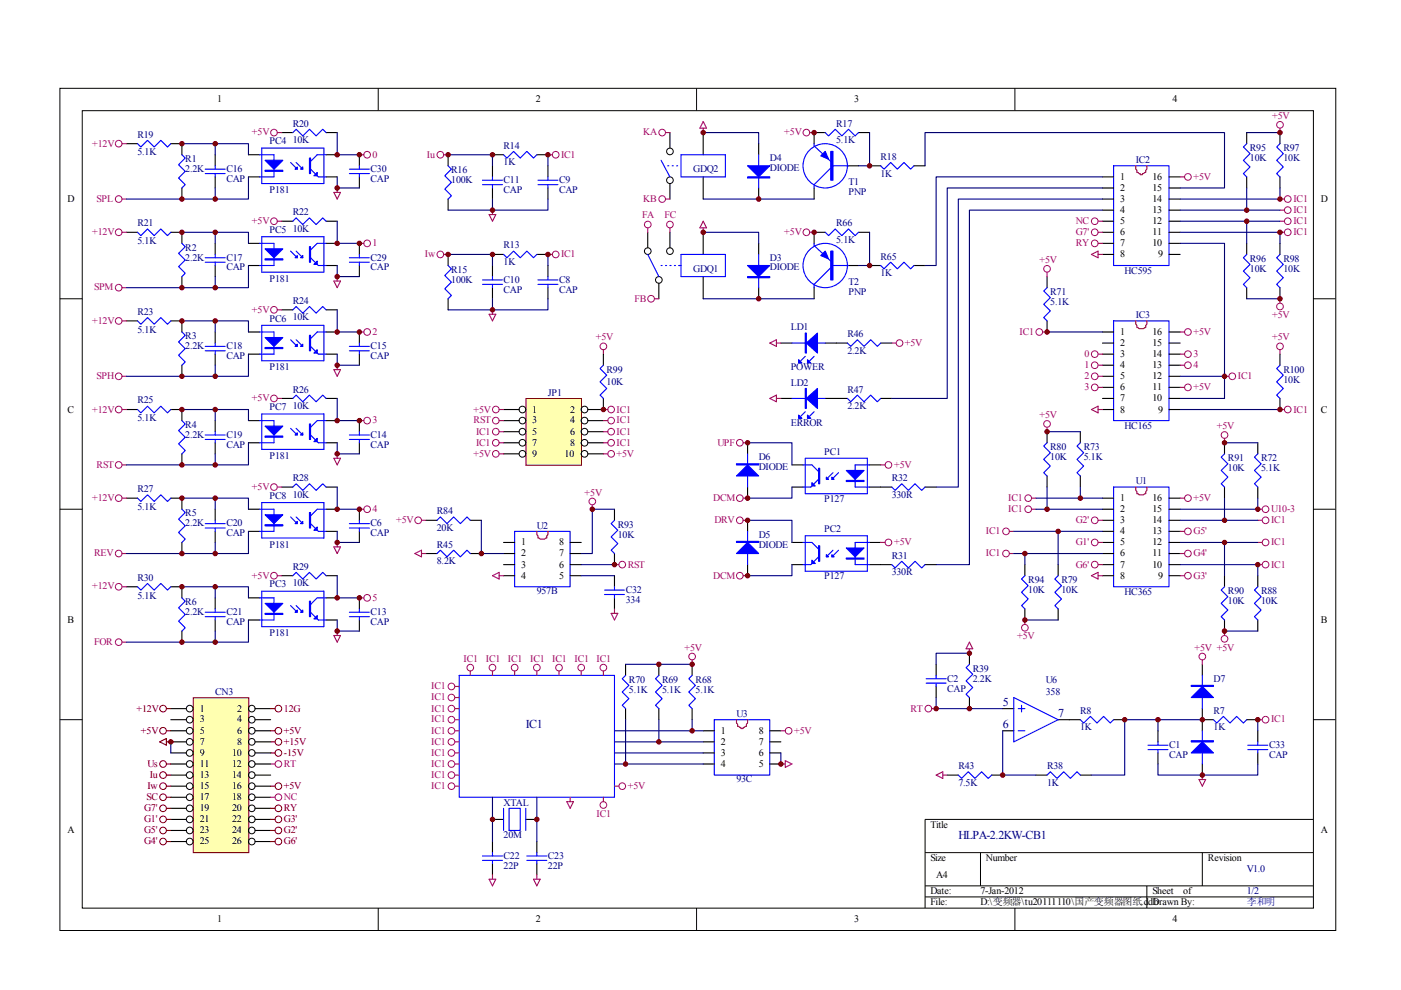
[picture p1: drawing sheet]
<svg xmlns="http://www.w3.org/2000/svg" width="297mm" height="210mm" viewBox="0 0 297 210" stroke-linecap="round" stroke-linejoin="round" font-family="sans-serif">
<defs><g id="words">
<g font-size="2.5" fill="#000080">
<text x="212.6" y="149.6">5</text>
<text x="111.5" y="154.4">IC1</text>
<text x="212.6" y="154.4">6</text>
<text x="224.4" y="152">7</text>
<text x="203.2" y="177.8">HLPA-2.2KW-CB1</text>
</g>
<g font-size="2.1">
<text x="46.1" y="21.7">1</text>
<text x="113.6" y="21.7">2</text>
<text x="181.1" y="21.7">3</text>
<text x="248.6" y="21.7">4</text>
<text x="237.5" y="38.1">1</text>
<text x="237.5" y="40.5">2</text>
<text x="244.3" y="40.5">15</text>
<text x="244.3" y="38.1">16</text>
<text x="14.3" y="42.8">D</text>
<text x="237.5" y="42.8">3</text>
<text x="237.5" y="45.1">4</text>
<text x="237.5" y="47.5">5</text>
<text x="244.3" y="47.5">12</text>
<text x="244.3" y="45.1">13</text>
<text x="244.3" y="42.8">14</text>
<text x="280.1" y="42.8">D</text>
<text x="237.5" y="49.9">6</text>
<text x="237.5" y="52.2">7</text>
<text x="244.3" y="52.2">10</text>
<text x="244.3" y="49.9">11</text>
<text x="237.5" y="54.5">8</text>
<text x="245.5" y="54.5">9</text>
<text x="237.5" y="71">1</text>
<text x="244.3" y="71">16</text>
<text x="237.5" y="73.3">2</text>
<text x="237.5" y="75.7">3</text>
<text x="244.3" y="75.7">14</text>
<text x="244.3" y="73.3">15</text>
<text x="237.5" y="78.1">4</text>
<text x="237.5" y="80.4">5</text>
<text x="237.5" y="82.7">6</text>
<text x="244.3" y="82.7">11</text>
<text x="244.3" y="80.4">12</text>
<text x="244.3" y="78.1">13</text>
<text x="14.3" y="87.5">C</text>
<text x="112.9" y="87.5">1</text>
<text x="112.9" y="89.8">3</text>
<text x="120.9" y="87.5">2</text>
<text x="120.9" y="89.8">4</text>
<text x="237.5" y="85.1">7</text>
<text x="237.5" y="87.5">8</text>
<text x="244.3" y="85.1">10</text>
<text x="245.5" y="87.5">9</text>
<text x="280.1" y="87.5">C</text>
<text x="112.9" y="92.1">5</text>
<text x="112.9" y="94.5">7</text>
<text x="120.9" y="92.1">6</text>
<text x="120.9" y="94.5">8</text>
<text x="112.9" y="96.9">9</text>
<text x="119.7" y="96.9">10</text>
<text x="237.5" y="106.2">1</text>
<text x="244.3" y="106.2">16</text>
<text x="237.5" y="108.6">2</text>
<text x="237.5" y="110.9">3</text>
<text x="237.5" y="113.3">4</text>
<text x="244.3" y="113.3">13</text>
<text x="244.3" y="110.9">14</text>
<text x="244.3" y="108.6">15</text>
<text x="110.5" y="115.6">1</text>
<text x="110.5" y="118">2</text>
<text x="118.5" y="118">7</text>
<text x="118.5" y="115.6">8</text>
<text x="237.5" y="115.6">5</text>
<text x="237.5" y="118">6</text>
<text x="244.3" y="118">11</text>
<text x="244.3" y="115.6">12</text>
<text x="110.5" y="120.3">3</text>
<text x="110.5" y="122.7">4</text>
<text x="118.5" y="122.7">5</text>
<text x="118.5" y="120.3">6</text>
<text x="237.5" y="120.3">7</text>
<text x="237.5" y="122.7">8</text>
<text x="244.3" y="120.3">10</text>
<text x="245.5" y="122.7">9</text>
<text x="14.3" y="132.1">B</text>
<text x="280.1" y="132.1">B</text>
<text x="42.3" y="150.9">1</text>
<text x="42.3" y="153.2">3</text>
<text x="42.3" y="155.5">5</text>
<text x="50.3" y="150.9">2</text>
<text x="50.3" y="153.2">4</text>
<text x="50.3" y="155.5">6</text>
<text x="152.8" y="155.5">1</text>
<text x="160.9" y="155.5">8</text>
<text x="42.3" y="157.9">7</text>
<text x="42.3" y="160.3">9</text>
<text x="49.2" y="160.3">10</text>
<text x="50.3" y="157.9">8</text>
<text x="152.8" y="157.9">2</text>
<text x="152.8" y="160.3">3</text>
<text x="160.9" y="160.3">6</text>
<text x="160.9" y="157.9">7</text>
<text x="42.3" y="162.6">11</text>
<text x="42.3" y="164.9">13</text>
<text x="42.3" y="167.3">15</text>
<text x="49.2" y="162.6">12</text>
<text x="49.2" y="164.9">14</text>
<text x="49.2" y="167.3">16</text>
<text x="152.8" y="162.6">4</text>
<text x="160.9" y="162.6">5</text>
<text x="42.3" y="169.6">17</text>
<text x="42.3" y="172">19</text>
<text x="49.2" y="169.6">18</text>
<text x="49.2" y="172">20</text>
<text x="14.3" y="176.7">A</text>
<text x="42.3" y="174.3">21</text>
<text x="42.3" y="176.7">23</text>
<text x="42.3" y="179">25</text>
<text x="49.2" y="174.3">22</text>
<text x="49.2" y="176.7">24</text>
<text x="49.2" y="179">26</text>
<text x="197.3" y="175.5">Title</text>
<text x="280.1" y="176.7">A</text>
<text x="197.3" y="182.6">Size</text>
<text x="209" y="182.6">Number</text>
<text x="256.1" y="182.6">Revision</text>
<text x="197.3" y="189.6">Date:</text>
<text x="197.3" y="192">File:</text>
<text x="198.5" y="186.1">A4</text>
<text x="207.9" y="189.6">7-Jan-2012</text>
<text x="207.9" y="192">D:\变频器\tu20111110\国产变频器图纸.ddb</text>
<text x="244.3" y="189.6">Sheet</text>
<text x="244.3" y="192">Drawn By:</text>
<text x="250.9" y="189.6">of</text>
<text x="46.1" y="195.5">1</text>
<text x="113.6" y="195.5">2</text>
<text x="181.1" y="195.5">3</text>
<text x="248.6" y="195.5">4</text>
</g>
<g font-size="2.1" fill="#000080">
<text x="29.1" y="29.2">R19</text>
<text x="62.1" y="26.9">R20</text>
<text x="177.3" y="26.9">R17</text>
<text x="29.1" y="32.9">5.1K</text>
<text x="39.3" y="34.4">R1</text>
<text x="57.1" y="30.6">PC4</text>
<text x="62.1" y="30.3">10K</text>
<text x="106.8" y="31.5">R14</text>
<text x="106.8" y="35.1">1K</text>
<text x="163.2" y="34.1">D4</text>
<text x="177.3" y="30.3">5.1K</text>
<text x="186.7" y="33.9">R18</text>
<text x="240.8" y="34.6">IC2</text>
<text x="265" y="32">R95</text>
<text x="265" y="34.1">10K</text>
<text x="272.1" y="32">R97</text>
<text x="272.1" y="34.1">10K</text>
<text x="39.3" y="36.5">2.2K</text>
<text x="48" y="36.5">C16</text>
<text x="48" y="38.6">CAP</text>
<text x="57.1" y="40.9">P181</text>
<text x="78.6" y="36.5">C30</text>
<text x="78.6" y="38.6">CAP</text>
<text x="95.7" y="36.7">R16</text>
<text x="95.7" y="38.8">100K</text>
<text x="106.8" y="38.8">C11</text>
<text x="106.8" y="40.9">CAP</text>
<text x="118.5" y="38.8">C9</text>
<text x="118.5" y="40.9">CAP</text>
<text x="147" y="36.5">GDQ2</text>
<text x="163.2" y="36.3">DIODE</text>
<text x="179.9" y="39.3">T1</text>
<text x="179.9" y="41.4">PNP</text>
<text x="186.7" y="37.4">1K</text>
<text x="62.1" y="45.6">R22</text>
<text x="29.1" y="48">R21</text>
<text x="29.1" y="51.7">5.1K</text>
<text x="39.3" y="53.2">R2</text>
<text x="57.1" y="49.4">PC5</text>
<text x="62.1" y="49.1">10K</text>
<text x="106.8" y="52.7">R13</text>
<text x="177.3" y="48">R66</text>
<text x="177.3" y="51.5">5.1K</text>
<text x="39.3" y="55.3">2.2K</text>
<text x="48" y="55.3">C17</text>
<text x="48" y="57.3">CAP</text>
<text x="57.1" y="59.7">P181</text>
<text x="78.6" y="55.3">C29</text>
<text x="78.6" y="57.3">CAP</text>
<text x="95.7" y="57.8">R15</text>
<text x="95.7" y="60">100K</text>
<text x="106.8" y="56.2">1K</text>
<text x="106.8" y="60">C10</text>
<text x="118.5" y="60">C8</text>
<text x="147" y="57.6">GDQ1</text>
<text x="163.2" y="55.3">D3</text>
<text x="163.2" y="57.3">DIODE</text>
<text x="186.7" y="55">R65</text>
<text x="186.7" y="58.5">1K</text>
<text x="238.4" y="58.1">HC595</text>
<text x="265" y="55.5">R96</text>
<text x="265" y="57.6">10K</text>
<text x="272.1" y="55.5">R98</text>
<text x="272.1" y="57.6">10K</text>
<text x="62.1" y="64.4">R24</text>
<text x="106.8" y="62.1">CAP</text>
<text x="118.5" y="62.1">CAP</text>
<text x="179.9" y="60.5">T2</text>
<text x="179.9" y="62.5">PNP</text>
<text x="222.7" y="62.5">R71</text>
<text x="222.7" y="64.6">5.1K</text>
<text x="29.1" y="66.7">R23</text>
<text x="29.1" y="70.5">5.1K</text>
<text x="39.3" y="71.9">R3</text>
<text x="57.1" y="68.2">PC6</text>
<text x="62.1" y="67.9">10K</text>
<text x="167.6" y="70">LD1</text>
<text x="179.7" y="71.5">R46</text>
<text x="240.8" y="67.5">IC3</text>
<text x="39.3" y="74">2.2K</text>
<text x="48" y="74">C18</text>
<text x="48" y="76.1">CAP</text>
<text x="78.6" y="74">C15</text>
<text x="78.6" y="76.1">CAP</text>
<text x="179.7" y="75">2.2K</text>
<text x="57.1" y="78.5">P181</text>
<text x="62.1" y="83.2">R26</text>
<text x="116.2" y="83.9">JP1</text>
<text x="128.6" y="79.2">R99</text>
<text x="128.6" y="81.5">10K</text>
<text x="167.6" y="78.5">POWER</text>
<text x="167.6" y="81.8">LD2</text>
<text x="179.7" y="83.2">R47</text>
<text x="272.1" y="79">R100</text>
<text x="272.1" y="81.1">10K</text>
<text x="29.1" y="85.5">R25</text>
<text x="29.1" y="89.3">5.1K</text>
<text x="57.1" y="87">PC7</text>
<text x="62.1" y="86.7">10K</text>
<text x="179.7" y="86.7">2.2K</text>
<text x="39.3" y="90.7">R4</text>
<text x="39.3" y="92.8">2.2K</text>
<text x="48" y="92.8">C19</text>
<text x="48" y="94.9">CAP</text>
<text x="78.6" y="92.8">C14</text>
<text x="78.6" y="94.9">CAP</text>
<text x="167.6" y="90.3">ERROR</text>
<text x="222.7" y="95.4">R80</text>
<text x="229.8" y="95.4">R73</text>
<text x="238.4" y="90.9">HC165</text>
<text x="57.1" y="97.3">P181</text>
<text x="160.9" y="97.6">D6</text>
<text x="160.9" y="99.7">DIODE</text>
<text x="174.8" y="96.4">PC1</text>
<text x="222.7" y="97.6">10K</text>
<text x="229.8" y="97.6">5.1K</text>
<text x="260.3" y="97.8">R91</text>
<text x="260.3" y="99.9">10K</text>
<text x="267.4" y="97.8">R72</text>
<text x="267.4" y="99.9">5.1K</text>
<text x="29.1" y="104.3">R27</text>
<text x="57.1" y="105.8">PC8</text>
<text x="62.1" y="102">R28</text>
<text x="62.1" y="105.5">10K</text>
<text x="174.8" y="106.4">P127</text>
<text x="189.1" y="102">R32</text>
<text x="189.1" y="105.5">330R</text>
<text x="240.8" y="102.7">U1</text>
<text x="29.1" y="108.1">5.1K</text>
<text x="39.3" y="109.5">R5</text>
<text x="39.3" y="111.6">2.2K</text>
<text x="48" y="111.6">C20</text>
<text x="48" y="113.7">CAP</text>
<text x="78.6" y="111.6">C6</text>
<text x="78.6" y="113.7">CAP</text>
<text x="92.6" y="109.1">R84</text>
<text x="92.6" y="112.5">20K</text>
<text x="113.8" y="112.1">U2</text>
<text x="131" y="111.9">R93</text>
<text x="131" y="114">10K</text>
<text x="160.9" y="114">D5</text>
<text x="174.8" y="112.8">PC2</text>
<text x="57.1" y="116.1">P181</text>
<text x="92.6" y="116.1">R45</text>
<text x="92.6" y="119.6">8.2K</text>
<text x="160.9" y="116.1">DIODE</text>
<text x="189.1" y="118.5">R31</text>
<text x="29.1" y="123.1">R30</text>
<text x="57.1" y="124.6">PC3</text>
<text x="62.1" y="120.7">R29</text>
<text x="62.1" y="124.3">10K</text>
<text x="113.8" y="125.9">957B</text>
<text x="132.7" y="125.7">C32</text>
<text x="174.8" y="122.9">P127</text>
<text x="189.1" y="121.9">330R</text>
<text x="218" y="123.6">R94</text>
<text x="218" y="125.7">10K</text>
<text x="225" y="123.6">R79</text>
<text x="225" y="125.7">10K</text>
<text x="260.3" y="125.9">R90</text>
<text x="267.4" y="125.9">R88</text>
<text x="29.1" y="126.9">5.1K</text>
<text x="39.3" y="128.3">R6</text>
<text x="39.3" y="130.4">2.2K</text>
<text x="48" y="130.4">C21</text>
<text x="78.6" y="130.4">C13</text>
<text x="132.7" y="127.9">334</text>
<text x="238.4" y="126.2">HC365</text>
<text x="260.3" y="128">10K</text>
<text x="267.4" y="128">10K</text>
<text x="48" y="132.5">CAP</text>
<text x="57.1" y="134.9">P181</text>
<text x="78.6" y="132.5">CAP</text>
<text x="206.2" y="142.4">R39</text>
<text x="45.6" y="147.3">CN3</text>
<text x="133.3" y="144.7">R70</text>
<text x="133.3" y="146.8">5.1K</text>
<text x="140.4" y="144.7">R69</text>
<text x="140.4" y="146.8">5.1K</text>
<text x="147.5" y="144.7">R68</text>
<text x="147.5" y="146.8">5.1K</text>
<text x="200.8" y="144.5">C2</text>
<text x="200.8" y="146.7">CAP</text>
<text x="206.2" y="144.5">2.2K</text>
<text x="221.7" y="144.7">U6</text>
<text x="221.7" y="147.3">358</text>
<text x="257.3" y="144.5">D7</text>
<text x="156.1" y="152">U3</text>
<text x="229" y="151.3">R8</text>
<text x="229" y="154.9">1K</text>
<text x="257.3" y="151.3">R7</text>
<text x="257.3" y="154.9">1K</text>
<text x="247.9" y="158.6">C1</text>
<text x="247.9" y="160.7">CAP</text>
<text x="269.1" y="158.6">C33</text>
<text x="269.1" y="160.7">CAP</text>
<text x="156.1" y="165.9">93C</text>
<text x="203.2" y="163.1">R43</text>
<text x="203.2" y="166.6">7.5K</text>
<text x="222" y="163.1">R38</text>
<text x="222" y="166.6">1K</text>
<text x="106.8" y="170.8">XTAL</text>
<text x="106.8" y="177.6">20M</text>
<text x="106.8" y="182">C22</text>
<text x="106.8" y="184.2">22P</text>
<text x="116.2" y="182">C23</text>
<text x="116.2" y="184.2">22P</text>
<text x="264.3" y="184.9">V1.0</text>
<text x="264.3" y="189.6">1/2</text>
<text x="264.3" y="192">李和明</text>
</g>
<g font-size="2.1" fill="#a1006a">
<text x="53.4" y="28.7">+5V</text>
<text x="136.4" y="28.7">KA</text>
<text x="166.3" y="28.7">+5V</text>
<text x="269.7" y="25.2">+5V</text>
<text x="19.6" y="31.1">+12V</text>
<text x="79" y="33.5">0</text>
<text x="90.5" y="33.5">Iu</text>
<text x="119" y="33.5">IC1</text>
<text x="253.1" y="38.1">+5V</text>
<text x="20.5" y="42.8">SPL</text>
<text x="53.4" y="47.5">+5V</text>
<text x="136.1" y="46.3">FA</text>
<text x="136.4" y="42.8">KB</text>
<text x="140.9" y="46.3">FC</text>
<text x="228.1" y="47.5">NC</text>
<text x="274.2" y="42.8">IC1</text>
<text x="274.2" y="45.1">IC1</text>
<text x="274.2" y="47.5">IC1</text>
<text x="19.6" y="49.9">+12V</text>
<text x="79" y="52.2">1</text>
<text x="166.3" y="49.9">+5V</text>
<text x="228.1" y="52.2">RY</text>
<text x="228.1" y="49.9">G7'</text>
<text x="274.2" y="49.9">IC1</text>
<text x="90.1" y="54.5">Iw</text>
<text x="119" y="54.5">IC1</text>
<text x="220.4" y="55.7">+5V</text>
<text x="20" y="61.6">SPM</text>
<text x="134.5" y="63.9">FB</text>
<text x="19.6" y="68.7">+12V</text>
<text x="53.4" y="66.3">+5V</text>
<text x="79" y="71">2</text>
<text x="216.2" y="71">IC1</text>
<text x="253.1" y="71">+5V</text>
<text x="269.7" y="67.5">+5V</text>
<text x="126.3" y="72.2">+5V</text>
<text x="191.9" y="73.3">+5V</text>
<text x="230" y="75.7">0</text>
<text x="253.1" y="75.7">3</text>
<text x="269.7" y="72.2">+5V</text>
<text x="20.5" y="80.4">SPH</text>
<text x="230" y="78.1">1</text>
<text x="230" y="80.4">2</text>
<text x="230" y="82.7">3</text>
<text x="253.1" y="78.1">4</text>
<text x="253.1" y="82.7">+5V</text>
<text x="262.5" y="80.4">IC1</text>
<text x="19.6" y="87.5">+12V</text>
<text x="53.4" y="85.1">+5V</text>
<text x="79" y="89.8">3</text>
<text x="100.4" y="87.5">+5V</text>
<text x="100.4" y="89.8">RST</text>
<text x="130.7" y="87.5">IC1</text>
<text x="130.7" y="89.8">IC1</text>
<text x="220.4" y="88.6">+5V</text>
<text x="274.2" y="87.5">IC1</text>
<text x="100.9" y="92.1">IC1</text>
<text x="100.9" y="94.5">IC1</text>
<text x="130.7" y="92.1">IC1</text>
<text x="130.7" y="94.5">IC1</text>
<text x="152.1" y="94.5">UPF</text>
<text x="258" y="90.9">+5V</text>
<text x="20.5" y="99.2">RST</text>
<text x="100.4" y="96.9">+5V</text>
<text x="130.7" y="96.9">+5V</text>
<text x="189.6" y="99.2">+5V</text>
<text x="19.6" y="106.2">+12V</text>
<text x="53.4" y="103.9">+5V</text>
<text x="124" y="105.1">+5V</text>
<text x="151.2" y="106.2">DCM</text>
<text x="213.8" y="106.2">IC1</text>
<text x="253.1" y="106.2">+5V</text>
<text x="79" y="108.6">4</text>
<text x="84" y="110.9">+5V</text>
<text x="151.5" y="110.9">DRV</text>
<text x="209" y="113.3">IC1</text>
<text x="213.8" y="108.6">IC1</text>
<text x="228.1" y="110.9">G2'</text>
<text x="253.1" y="113.3">G5'</text>
<text x="269.5" y="108.6">U10-3</text>
<text x="269.5" y="110.9">IC1</text>
<text x="20" y="118">REV</text>
<text x="189.6" y="115.6">+5V</text>
<text x="209" y="118">IC1</text>
<text x="228.1" y="115.6">G1'</text>
<text x="253.1" y="118">G4'</text>
<text x="269.5" y="115.6">IC1</text>
<text x="19.6" y="125">+12V</text>
<text x="53.4" y="122.7">+5V</text>
<text x="133.1" y="120.3">RST</text>
<text x="151.2" y="122.7">DCM</text>
<text x="228.1" y="120.3">G6'</text>
<text x="253.1" y="122.7">G3'</text>
<text x="269.5" y="120.3">IC1</text>
<text x="79" y="127.4">5</text>
<text x="20" y="136.8">FOR</text>
<text x="145.1" y="137.9">+5V</text>
<text x="215.6" y="135.6">+5V</text>
<text x="253.2" y="137.9">+5V +5V</text>
<text x="98.3" y="140.3">IC1</text>
<text x="103" y="140.3">IC1</text>
<text x="107.7" y="140.3">IC1</text>
<text x="112.4" y="140.3">IC1</text>
<text x="117.1" y="140.3">IC1</text>
<text x="121.8" y="140.3">IC1</text>
<text x="126.5" y="140.3">IC1</text>
<text x="91.4" y="146.1">IC1</text>
<text x="91.4" y="148.5">IC1</text>
<text x="91.4" y="150.9">IC1</text>
<text x="91.4" y="153.2">IC1</text>
<text x="91.4" y="155.5">IC1</text>
<text x="168.4" y="155.5">+5V</text>
<text x="193" y="150.9">RT</text>
<text x="269.5" y="153.2">IC1</text>
<text x="91.4" y="157.9">IC1</text>
<text x="91.4" y="160.3">IC1</text>
<text x="60.2" y="162.6">RT</text>
<text x="91.4" y="162.6">IC1</text>
<text x="91.4" y="164.9">IC1</text>
<text x="91.4" y="167.3">IC1</text>
<text x="133.1" y="167.3">+5V</text>
<text x="60.2" y="169.6">NC</text>
<text x="126.5" y="173.2">IC1</text>
</g>
<g font-size="2.1" fill="#800000">
<text x="29" y="150.9">+12V</text>
<text x="29.9" y="155.5">+5V</text>
<text x="60.2" y="150.9">12G</text>
<text x="60.2" y="155.5">+5V</text>
<text x="60.2" y="157.9">+15V</text>
<text x="60.2" y="160.3">-15V</text>
<text x="31.2" y="162.6">Us</text>
<text x="31.2" y="167.3">Iw</text>
<text x="31.7" y="164.9">Iu</text>
<text x="60.2" y="167.3">+5V</text>
<text x="30.6" y="172">G7'</text>
<text x="31.1" y="169.6">SC</text>
<text x="60.2" y="172">RY</text>
<text x="30.6" y="174.3">G1'</text>
<text x="30.6" y="176.7">G5'</text>
<text x="30.6" y="179">G4'</text>
<text x="60.2" y="174.3">G3'</text>
<text x="60.2" y="176.7">G2'</text>
<text x="60.2" y="179">G6'</text>
</g>
</g></defs>
<g fill="none" stroke="#000" stroke-width=".21">
<path d="M12.7 18.7h270.5v178.6h-270.5zM80.2 18.7v4.7M147.7 18.7v4.7M215.2 18.7v4.7M17.4 23.5h261.1v169h-261.1zM12.7 63.3h4.7M278.4 63.3h4.7M12.7 108h4.7M278.4 108h4.7M12.7 152.6h4.7M278.4 152.6h4.7M278.4 173.7h-82.3v18.8"/>
<path d="M80.2 192.5v4.7M147.7 192.5v4.7M196.1 180.8h82.3M196.1 187.8h82.3M196.1 190.2h82.3M207.9 180.8v7M215.2 192.5v4.7M243.2 187.8v4.7M254.9 180.8v7"/>
</g>
<g fill="none" stroke="#000" stroke-width=".23">
<path d="M26.8 30.5h2.4M36.2 30.5h2.4v2.3M38.6 39.9v2.3M45.6 32.8v2.4M45.6 37.5v2.4M52.7 32.8h2.3M52.7 37.5h2.3M59.7 28.1h2.4M69.1 28.1h2.4M69.1 32.8h2.4M69.1 37.5h2.4M76.2 32.8v2.4"/>
<path d="M76.2 37.5v2.4M26.8 49.3h2.4M36.2 49.3h2.4v2.3M38.6 58.6v2.4M45.6 51.6v2.3M45.6 56.3v2.3M52.7 51.6h2.3M52.7 56.3h2.3M59.7 46.9h2.4M69.1 46.9h2.4M69.1 51.6h2.4M69.1 56.3h2.4"/>
<path d="M76.2 51.6v2.3M76.2 56.3v2.3M26.8 68h2.4M36.2 68h2.4v2.4M38.6 77.4v2.4M45.6 70.4v2.3M45.6 75.1v2.3M52.7 70.4h2.3M52.7 75.1h2.3M59.7 65.7h2.4M69.1 65.7h2.4M69.1 70.4h2.4"/>
<path d="M69.1 75.1h2.4M76.2 70.4v2.3M76.2 75.1v2.3M26.8 86.8h2.4M36.2 86.8h2.4v2.4M38.6 96.2v2.4M45.6 89.2v2.3M45.6 93.9v2.3M52.7 89.2h2.3M52.7 93.9h2.3M59.7 84.5h2.4M69.1 84.5h2.4"/>
<path d="M69.1 89.2h2.4M69.1 93.9h2.4M76.2 89.2v2.3M76.2 93.9v2.3M26.8 105.6h2.4M36.2 105.6h2.4v2.4M38.6 115v2.4M45.6 108v2.3M45.6 112.7v2.3M52.7 108h2.3M52.7 112.7h2.3M59.7 103.3h2.4"/>
<path d="M69.1 103.3h2.4M69.1 108h2.4M69.1 112.7h2.4M76.2 108v2.3M76.2 112.7v2.3M26.8 124.4h2.4M36.2 124.4h2.4v2.4M38.6 133.8v2.4M45.6 126.8v2.3M45.6 131.5v2.3M52.7 126.8h2.3M52.7 131.5h2.3"/>
<path d="M59.7 122.1h2.4M69.1 122.1h2.4M69.1 126.8h2.4M69.1 131.5h2.4M76.2 126.8v2.3M76.2 131.5v2.3"/>
</g>
<g fill="none" stroke="#00f" stroke-width=".23">
<path d="M29.2 30.5l.7 .7 1.4-1.4 1.4 1.4 1.4-1.4 1.4 1.4 .7-.7M38.6 32.8l.7 .7-1.4 1.4 1.4 1.4-1.4 1.4 1.4 1.5-.7 .7M43.5 35.9h4.2M43.5 36.8h4.2M45.6 35.2v.7M45.6 36.8v.7M55 32.8h3.1v4.7h-3.1M55.5 31.4h13.2v7.5h-13.2zM61.6 34.5l1.4 1.4M62.1 28.1l.7-.7 1.4 1.4 1.4-1.4 1.4 1.4 1.4-1.4 .7 .7M62.8 34.5l1.4 1.4M65.8 35.9l1.7 1.6h1.6"/>
<path d="M69.1 32.8h-1.8l-1.5 1.4M74.1 35.9h4.2M74.1 36.8h4.2M76.2 35.2v.7M76.2 36.8v.7M29.2 49.3l.7 .7 1.4-1.5 1.4 1.5 1.4-1.5 1.4 1.5 .7-.7M38.6 51.6l.7 .7-1.4 1.4 1.4 1.4-1.4 1.4 1.4 1.4-.7 .7M43.5 54.7h4.2M43.5 55.6h4.2M45.6 53.9v.8M45.6 55.6v.7M55 51.6h3.1v4.7h-3.1"/>
<path d="M55.5 50.2h13.2v7.5h-13.2zM61.6 53.2l1.4 1.5M62.1 46.9l.7-.7 1.4 1.4 1.4-1.4 1.4 1.4 1.4-1.4 .7 .7M62.8 53.2l1.4 1.5M65.8 54.7l1.7 1.6h1.6M69.1 51.6h-1.8l-1.5 1.4M74.1 54.7h4.2M74.1 55.6h4.2M76.2 53.9v.8M76.2 55.6v.7M29.2 68l.7 .7 1.4-1.4 1.4 1.4 1.4-1.4 1.4 1.4 .7-.7M38.6 70.4l.7 .7-1.4 1.4 1.4 1.4-1.4 1.4 1.4 1.4-.7 .7"/>
<path d="M43.5 73.4h4.2M43.5 74.4h4.2M45.6 72.7v.7M45.6 74.4v.7M55 70.4h3.1v4.7h-3.1M55.5 69h13.2v7.5h-13.2zM61.6 72l1.4 1.4M62.1 65.7l.7-.7 1.4 1.4 1.4-1.4 1.4 1.4 1.4-1.4 .7 .7M62.8 72l1.4 1.4M65.8 73.4l1.7 1.7h1.6M69.1 70.4h-1.8l-1.5 1.4M74.1 73.4h4.2"/>
<path d="M74.1 74.4h4.2M76.2 72.7v.7M76.2 74.4v.7M29.2 86.8l.7 .7 1.4-1.4 1.4 1.4 1.4-1.4 1.4 1.4 .7-.7M38.6 89.2l.7 .7-1.4 1.4 1.4 1.4-1.4 1.4 1.4 1.4-.7 .7M43.5 92.2h4.2M43.5 93.2h4.2M45.6 91.5v.7M45.6 93.2v.7M55 89.2h3.1v4.7h-3.1M55.5 87.8h13.2v7.5h-13.2zM61.6 90.8l1.4 1.4"/>
<path d="M62.1 84.5l.7-.7 1.4 1.4 1.4-1.4 1.4 1.4 1.4-1.4 .7 .7M62.8 90.8l1.4 1.4M65.8 92.2l1.7 1.7h1.6M69.1 89.2h-1.8l-1.5 1.4M74.1 92.2h4.2M74.1 93.2h4.2M76.2 91.5v.7M76.2 93.2v.7M29.2 105.6l.7 .7 1.4-1.4 1.4 1.4 1.4-1.4 1.4 1.4 .7-.7M38.6 108l.7 .7-1.4 1.4 1.4 1.4-1.4 1.4 1.4 1.4-.7 .7M43.5 111h4.2M43.5 112h4.2"/>
<path d="M45.6 110.3v.7M45.6 112v.7M55 108h3.1v4.7h-3.1M55.5 106.6h13.2v7.5h-13.2zM61.6 109.6l1.4 1.4M62.1 103.3l.7-.7 1.4 1.4 1.4-1.4 1.4 1.4 1.4-1.4 .7 .7M62.8 109.6l1.4 1.4M65.8 111l1.7 1.7h1.6M69.1 108h-1.8l-1.5 1.4M74.1 111h4.2M74.1 112h4.2M76.2 110.3v.7"/>
<path d="M76.2 112v.7M29.2 124.4l.7 .7 1.4-1.4 1.4 1.4 1.4-1.4 1.4 1.4 .7-.7M38.6 126.8l.7 .7-1.4 1.4 1.4 1.4-1.4 1.4 1.4 1.4-.7 .7M43.5 129.8h4.2M43.5 130.8h4.2M45.6 129.1v.7M45.6 130.8v.7M55 126.8h3.1v4.7h-3.1M55.5 125.3h13.2v7.6h-13.2zM61.6 128.4l1.4 1.4M62.1 122.1l.7-.7 1.4 1.4 1.4-1.4 1.4 1.4 1.4-1.4 .7 .7M62.8 128.4l1.4 1.4"/>
<path d="M65.8 129.8l1.7 1.7h1.6M69.1 126.8h-1.8l-1.5 1.4M74.1 129.8h4.2M74.1 130.8h4.2M76.2 129.1v.7M76.2 130.8v.7"/>
</g>
<g fill="#00f" stroke="#00f" stroke-width=".23">
<path d="M56.2 34h3.8l-1.9 1.9z"/>
<path d="M64.2 35.4v.5h-.5z"/>
<path d="M63 35.4v.5h-.4z"/>
<path d="M67.3 36.6v.7h-.7z"/>
<path d="M56.2 52.8h3.8l-1.9 1.9z"/>
<path d="M64.2 54.2v.5h-.5z"/>
<path d="M62.6 54.7l.4-.5v.5z"/>
<path d="M67.3 55.4v.7h-.7z"/>
<path d="M56.2 71.6h3.8l-1.9 1.8z"/>
<path d="M64.2 73v.4h-.5z"/>
<path d="M63 73v.4h-.4z"/>
<path d="M67.3 74.1v.8h-.7z"/>
<path d="M56.2 90.4h3.8l-1.9 1.8z"/>
<path d="M64.2 91.8v.4h-.5z"/>
<path d="M63 91.8v.4h-.4z"/>
<path d="M67.3 92.9v.7h-.7z"/>
<path d="M56.2 109.1h3.8l-1.9 1.9z"/>
<path d="M64.2 110.6v.4h-.5z"/>
<path d="M63 110.6v.4h-.4z"/>
<path d="M67.3 111.7v.7h-.7z"/>
<path d="M56.2 127.9h3.8l-1.9 1.9z"/>
<path d="M64.2 129.3v.5h-.5z"/>
<path d="M63 129.3v.5h-.4z"/>
<path d="M67.3 130.5v.7h-.7z"/>
<path d="M56.2 36.1h3.8v.2h-3.8z" fill-rule="evenodd"/>
<path d="M65.6 33.5h.2v3.3h-.2z" fill-rule="evenodd"/>
<path d="M56.2 54.9h3.8v.2h-3.8z" fill-rule="evenodd"/>
<path d="M65.6 52.3h.2v3.3h-.2z" fill-rule="evenodd"/>
<path d="M56.2 73.7h3.8v.2h-3.8z" fill-rule="evenodd"/>
<path d="M65.6 71.1h.2v3.3h-.2z" fill-rule="evenodd"/>
<path d="M56.2 92.5h3.8v.2h-3.8z" fill-rule="evenodd"/>
<path d="M65.6 89.9h.2v3.3h-.2z" fill-rule="evenodd"/>
<path d="M56.2 111.3h3.8v.2h-3.8z" fill-rule="evenodd"/>
<path d="M65.6 108.7h.2v3.3h-.2z" fill-rule="evenodd"/>
<path d="M56.2 130h3.8v.3h-3.8z" fill-rule="evenodd"/>
<path d="M65.6 127.5h.2v3.3h-.2z" fill-rule="evenodd"/>
</g>
<g fill="none" stroke="#a1006a" stroke-width=".21">
<circle cx="25.2" cy="30.5" r=".71"/>
<circle cx="58.1" cy="28.1" r=".7"/>
<circle cx="77.8" cy="32.8" r=".71"/>
<circle cx="25.2" cy="49.2" r=".71"/>
<circle cx="25.2" cy="42.2" r=".71"/>
<circle cx="58.1" cy="46.9" r=".7"/>
<circle cx="77.8" cy="51.6" r=".71"/>
<circle cx="25.2" cy="79.8" r=".71"/>
<circle cx="25.2" cy="68" r=".71"/>
<circle cx="25.2" cy="61" r=".71"/>
<circle cx="58.1" cy="65.7" r=".71"/>
<circle cx="77.8" cy="70.4" r=".7"/>
<circle cx="25.2" cy="98.6" r=".71"/>
<circle cx="25.2" cy="86.8" r=".71"/>
<circle cx="58.1" cy="84.5" r=".7"/>
<circle cx="77.8" cy="89.2" r=".7"/>
<circle cx="25.2" cy="105.6" r=".71"/>
<circle cx="25.2" cy="117.4" r=".71"/>
<circle cx="58.1" cy="103.3" r=".7"/>
<circle cx="77.8" cy="108" r=".7"/>
<circle cx="25.2" cy="124.4" r=".71"/>
<circle cx="25.2" cy="136.2" r=".71"/>
<circle cx="58.1" cy="122.1" r=".7"/>
<circle cx="77.8" cy="126.8" r=".71"/>
</g>
<g fill="none" stroke="#a1006a" stroke-width=".23">
<path d="M25.9 30.5h.9M58.8 28.1h.9M71.5 39.9v.9M76.2 32.8h.9M25.9 42.2h.9M25.9 49.3h.9M58.8 46.9h.9M70.8 40.8h1.4l-.7 1.4zM70.8 59.6h1.4l-.7 1.4zM71.5 58.6v1M76.2 51.6h.9M25.9 61h.9"/>
<path d="M25.9 68h.9M25.9 79.8h.9M58.8 65.7h.9M70.8 78.4h1.4l-.7 1.4zM71.5 77.4v1M76.2 70.4h.9M25.9 86.8h.9M25.9 98.6h.9M58.8 84.5h.9M70.8 97.2h1.4l-.7 1.4zM71.5 96.2v1M76.2 89.2h.9"/>
<path d="M25.9 105.6h.9M25.9 117.4h.9M58.8 103.3h.9M70.8 116h1.4l-.7 1.4zM71.5 115v1M76.2 108h.9M25.9 124.4h.9M25.9 136.2h.9M58.8 122.1h.9M70.8 134.7h1.4l-.7 1.5zM71.5 133.8v.9M76.2 126.8h.9"/>
</g>
<g fill="none" stroke="#000080" stroke-width=".23">
<path d="M38.6 30.5h14.1v2.3M45.6 30.5v2.3M45.6 39.9v2.3M52.7 37.5v4.7h-25.9M71.5 28.1v4.7h4.7M71.5 37.5v2.4h4.7M38.6 49.3h14.1v2.3M45.6 49.3v2.3M45.6 58.6v2.4M52.7 56.3v4.7h-25.9M71.5 46.9v4.7h4.7M71.5 56.3v2.3h4.7"/>
<path d="M38.6 68h14.1v2.4M45.6 68v2.4M45.6 77.4v2.4M52.7 75.1v4.7h-25.9M71.5 65.7v4.7h4.7M71.5 75.1v2.3h4.7M38.6 86.8h14.1v2.4M45.6 86.8v2.4M45.6 96.2v2.4M52.7 93.9v4.7h-25.9M71.5 84.5v4.7h4.7M71.5 93.9v2.3h4.7"/>
<path d="M38.6 105.6h14.1v2.4M45.6 105.6v2.4M45.6 115v2.4M52.7 112.7v4.7h-25.9M71.5 103.3v4.7h4.7M71.5 112.7v2.3h4.7M38.6 124.4h14.1v2.4M45.6 124.4v2.4M45.6 133.8v2.4M52.7 131.5v4.7h-25.9M71.5 122.1v4.7h4.7M71.5 131.5v2.3h4.7"/>
</g>
<g fill="#800000" stroke="#800000" stroke-width=".21">
<circle cx="71.5" cy="32.8" r=".47"/>
<circle cx="71.5" cy="39.9" r=".47"/>
<circle cx="38.6" cy="42.2" r=".47"/>
<circle cx="38.6" cy="30.5" r=".47"/>
<circle cx="45.6" cy="42.2" r=".47"/>
<circle cx="45.6" cy="30.5" r=".47"/>
<circle cx="38.6" cy="49.2" r=".47"/>
<circle cx="38.6" cy="61" r=".47"/>
<circle cx="71.5" cy="51.6" r=".47"/>
<circle cx="71.5" cy="58.6" r=".47"/>
<circle cx="45.6" cy="61" r=".47"/>
<circle cx="45.6" cy="49.3" r=".47"/>
<circle cx="38.6" cy="68" r=".47"/>
<circle cx="38.6" cy="79.8" r=".47"/>
<circle cx="71.5" cy="70.4" r=".47"/>
<circle cx="71.5" cy="77.4" r=".47"/>
<circle cx="45.6" cy="79.8" r=".47"/>
<circle cx="45.6" cy="68" r=".47"/>
<circle cx="38.6" cy="86.8" r=".47"/>
<circle cx="38.6" cy="98.6" r=".47"/>
<circle cx="71.5" cy="89.2" r=".47"/>
<circle cx="71.5" cy="96.2" r=".47"/>
<circle cx="45.6" cy="98.6" r=".47"/>
<circle cx="45.6" cy="86.8" r=".47"/>
<circle cx="38.6" cy="105.6" r=".47"/>
<circle cx="38.6" cy="117.4" r=".47"/>
<circle cx="71.5" cy="108" r=".47"/>
<circle cx="71.5" cy="115" r=".47"/>
<circle cx="45.6" cy="117.4" r=".47"/>
<circle cx="45.6" cy="105.6" r=".47"/>
<circle cx="38.6" cy="124.4" r=".47"/>
<circle cx="38.6" cy="136.2" r=".47"/>
<circle cx="71.5" cy="126.8" r=".47"/>
<circle cx="71.5" cy="133.8" r=".47"/>
<circle cx="45.6" cy="136.2" r=".47"/>
<circle cx="45.6" cy="124.4" r=".47"/>
<circle cx="76.2" cy="32.8" r=".47"/>
<circle cx="76.2" cy="51.6" r=".47"/>
<circle cx="76.2" cy="70.4" r=".47"/>
<circle cx="76.2" cy="89.2" r=".47"/>
<circle cx="76.2" cy="108" r=".47"/>
<circle cx="76.2" cy="126.8" r=".47"/>
</g>
<path d="M41.1 148h11.6v32.8h-11.6z" fill="#ffffb0"/>
<g fill="none" stroke="#800000" stroke-width=".21">
<path d="M41 147.9h11.7v32.9h-11.7z"/>
<circle cx="34.6" cy="154.9" r=".7"/>
<circle cx="34.6" cy="150.2" r=".7"/>
<circle cx="59" cy="157.3" r=".71"/>
<circle cx="59" cy="159.6" r=".71"/>
<circle cx="59" cy="154.9" r=".71"/>
<circle cx="59" cy="150.2" r=".71"/>
<circle cx="34.6" cy="173.7" r=".71"/>
<circle cx="34.6" cy="176.1" r=".71"/>
<circle cx="34.6" cy="162" r=".7"/>
<circle cx="34.6" cy="164.3" r=".7"/>
<circle cx="34.6" cy="171.4" r=".7"/>
<circle cx="34.6" cy="178.4" r=".7"/>
<circle cx="34.6" cy="169" r=".7"/>
<circle cx="34.6" cy="166.7" r=".7"/>
<circle cx="59" cy="173.7" r=".71"/>
<circle cx="59" cy="176.1" r=".71"/>
<circle cx="59" cy="171.4" r=".71"/>
<circle cx="59" cy="178.4" r=".71"/>
<circle cx="59" cy="166.7" r=".71"/>
</g>
<g fill="none" stroke="#000" stroke-width=".21">
<circle cx="142" cy="38.2" r=".71"/>
<circle cx="142" cy="32.1" r=".71"/>
<circle cx="137.3" cy="53.2" r=".71"/>
<circle cx="139.7" cy="59.3" r=".71"/>
<circle cx="142" cy="53.2" r=".7"/>
<circle cx="40.2" cy="157.3" r=".71"/>
<circle cx="40.2" cy="159.6" r=".71"/>
<circle cx="40.2" cy="152.6" r=".71"/>
<circle cx="40.2" cy="154.9" r=".71"/>
<circle cx="40.2" cy="150.2" r=".71"/>
<circle cx="53.4" cy="157.3" r=".71"/>
<circle cx="53.4" cy="159.6" r=".71"/>
<circle cx="53.4" cy="152.6" r=".7"/>
<circle cx="53.4" cy="154.9" r=".7"/>
<circle cx="53.4" cy="150.2" r=".7"/>
<circle cx="40.2" cy="173.7" r=".71"/>
<circle cx="40.2" cy="176.1" r=".71"/>
<circle cx="40.2" cy="162" r=".71"/>
<circle cx="40.2" cy="164.3" r=".71"/>
<circle cx="40.2" cy="171.4" r=".71"/>
<circle cx="40.2" cy="178.4" r=".71"/>
<circle cx="40.2" cy="169" r=".71"/>
<circle cx="40.2" cy="166.7" r=".71"/>
<circle cx="53.4" cy="173.7" r=".71"/>
<circle cx="53.4" cy="176.1" r=".71"/>
<circle cx="53.4" cy="162" r=".7"/>
<circle cx="53.4" cy="164.3" r=".7"/>
<circle cx="53.4" cy="171.4" r=".7"/>
<circle cx="53.4" cy="178.4" r=".7"/>
<circle cx="53.4" cy="169" r=".7"/>
<circle cx="53.4" cy="166.7" r=".7"/>
</g>
<g fill="none" stroke="#000" stroke-width=".23">
<path d="M142 28.1v3.3M142 38.9v3.3M149.1 28.1v4.7M149.1 37.5v4.7M160.9 30.5v2.3M160.9 39.9v2.3M172.6 39.9v2.3M175 28.1h-2.4v2.4M179.7 35.2h2.3M182 28.1h2.4M184.4 35.2h2.3M193.8 35.2h2.3"/>
<path d="M233.8 37.5h2.3M233.8 39.9h2.3M247.9 37.5h2.3M247.9 39.9h2.3M264.3 28.1v2.4M264.3 37.5v2.4M271.4 28.1v2.4M271.4 37.5v2.4M137.3 49.3v3.2M142 49.3v3.2M149.1 49.3v4.6M149.1 58.6v4.7"/>
<path d="M160.9 51.6v2.3M175 49.3h-2.4v2.3M179.7 56.3h2.3M182 49.3h2.4M184.4 56.3h2.3M193.8 56.3h2.3M222 58.6v2.4M233.8 42.2h2.3M233.8 44.6h2.3M233.8 46.9h2.3M233.8 49.3h2.3M233.8 51.6h2.3"/>
<path d="M233.8 53.9h2.3M247.9 42.2h2.3M247.9 44.6h2.3M247.9 46.9h2.3M247.9 49.3h2.3M247.9 51.6h2.3M247.9 53.9h2.3M264.3 51.6v2.3M271.4 51.6v2.3M139.7 60.1v3.2M160.9 61v2.3M165.6 72.7h2.3"/>
<path d="M172.6 61v2.3M175 72.7h4.7M186.7 72.7h2.4M222 68v2.4M233.8 70.4h2.3M233.8 72.7h2.3M233.8 75.1h2.3M233.8 77.4h2.3M233.8 79.8h2.3M247.9 70.4h2.3M247.9 72.7h2.3M247.9 75.1h2.3"/>
<path d="M247.9 77.4h2.3M247.9 79.8h2.3M264.3 61v2.3M271.4 61v2.3M271.4 75.1v2.3M158.5 93.9v2.3M165.6 84.5h2.3M167.9 98.6h2.4M175 84.5h4.7M184.4 98.6h2.3M186.7 84.5h2.4M222 91.5v2.4"/>
<path d="M229 91.5v2.4M233.8 82.1h2.3M233.8 84.5h2.3M233.8 86.8h2.3M247.9 82.1h2.3M247.9 84.5h2.3M247.9 86.8h2.3M259.6 93.9v2.3M266.7 93.9v2.3M271.4 84.5v2.3M158.5 103.3v2.3M158.5 110.3v2.4"/>
<path d="M158.5 119.7v2.4M167.9 115h2.4M167.9 119.7h2.4M167.9 103.3h2.4M184.4 115h2.3M184.4 119.7h4.7M184.4 103.3h4.7M196.1 119.7h2.4M196.1 103.3h2.4M217.3 119.7v2.4M222 100.9v2.4M224.3 119.7v2.4"/>
<path d="M229 100.9v2.4M233.8 105.6h2.3M233.8 108h2.3M233.8 110.3h2.3M233.8 112.7h2.3M233.8 115h2.3M233.8 117.4h2.3M233.8 119.7h2.3M247.9 105.6h2.3M247.9 108h2.3M247.9 110.3h2.3M247.9 112.7h2.3"/>
<path d="M247.9 115h2.3M247.9 117.4h2.3M247.9 119.7h2.3M259.6 103.3v2.3M266.7 103.3v2.3M205.5 138.5v2.4M217.3 129.1v2.4M224.3 129.1v2.4M233.8 122.1h2.3M247.9 122.1h2.3M259.6 122.1v2.3M259.6 131.5v2.3"/>
<path d="M266.7 122.1v2.3M266.7 131.5v2.3M36.2 150.2h3.3M36.2 152.6h3.3M36.2 154.9h3.3M36.2 157.3h3.3M36.2 159.6h3.3M54.1 150.2h3.3M54.1 152.6h3.3M54.1 154.9h3.3M54.1 157.3h3.3M54.1 159.6h3.3"/>
<path d="M132.6 140.9v2.3M132.6 150.2v2.4M139.7 140.9v2.3M139.7 150.2v2.4M146.7 140.9v2.3M146.7 150.2v2.4M149.1 154.9h2.3M149.1 157.3h2.3M149.1 159.6h2.3M163.2 154.9h2.4M163.2 157.3h2.4M163.2 159.6h2.4"/>
<path d="M198.5 140.9v2.3M198.5 145.5v2.4M205.5 147.9v2.3M212.6 150.2h2.3M212.6 154.9h2.3M224.3 152.6h4.7M236.1 152.6h2.4M245.5 154.9v2.4M245.5 159.6v2.4M254.9 152.6h2.4M254.9 140.9v2.3M254.9 150.2v4.7"/>
<path d="M264.3 152.6h2.4M266.7 154.9v2.4M266.7 159.6v2.4M36.2 162h3.3M36.2 164.3h3.3M36.2 166.7h3.3M36.2 169h3.3M36.2 171.4h3.3M36.2 173.7h3.3M36.2 176.1h3.3M36.2 178.4h3.3M54.1 162h3.3"/>
<path d="M54.1 164.3h3.3M54.1 166.7h3.3M54.1 169h3.3M54.1 171.4h3.3M54.1 173.7h3.3M54.1 176.1h3.3M54.1 178.4h3.3M104.4 173.7h2.4M104.4 178.4v2.4M111.5 173.7h2.3M113.8 178.4v2.4M149.1 162h2.3"/>
<path d="M163.2 162h2.4M200.8 164.3h2.4M210.2 164.3h2.4M219.6 164.3h2.4M229 164.3h2.4M254.9 162v2.3M104.4 183.1v2.4M113.8 183.1v2.4"/>
</g>
<g fill="none" stroke="#800000" stroke-width=".23">
<path d="M33.9 157.3l1.4-.7v1.4zM35.3 150.2h.9M35.3 154.9h.9M35.3 157.3h.9M57.4 150.2h.9M57.4 154.9h.9M57.4 157.3h.9M57.4 159.6h.9M35.3 162h.9M35.3 164.3h.9M35.3 166.7h.9M35.3 169h.9"/>
<path d="M35.3 171.4h.9M35.3 173.7h.9M35.3 176.1h.9M35.3 178.4h.9M57.4 166.7h.9M57.4 171.4h.9M57.4 173.7h.9M57.4 176.1h.9M57.4 178.4h.9"/>
</g>
<g fill="none" stroke="#000080" stroke-width=".23">
<path d="M149.1 28.1h11.8v2.4M184.4 28.1v7.1h-2.4M196.1 35.2v-7.1h63.5v11.8h-9.4M233.8 37.5h-35.3v18.8h-2.4M233.8 39.9h-33v44.6h-11.7M264.3 28.1h7.1M264.3 39.9v4.7M271.4 39.9v2.3h-21.2M149.1 49.3h11.8v2.3M149.1 42.2h23.5M184.4 49.3v7h-2.4M233.8 42.2h-30.6v61.1h-4.7"/>
<path d="M233.8 44.6h-28.3v75.1h-7M250.2 51.6h9.4v32.9h-9.4M250.2 49.3h21.2v2.3M250.2 46.9h21.2M250.2 44.6h21.2M264.3 46.9v4.7M149.1 63.3h23.5M222 70.4h11.8M250.2 79.8h9.4M264.3 63.3h7.1M158.5 93.9h9.4v4.7M222 91.5h7"/>
<path d="M250.2 86.8h21.2M259.6 93.9h7.1M158.5 110.3h9.4v4.7M167.9 103.3v2.3h-9.4M167.9 119.7v2.4h-9.4M214.9 112.7h18.9M214.9 117.4h18.9M217.3 117.4v2.3M219.6 105.6h14.2M219.6 108h14.2M222 103.3v4.7M224.3 112.7v7"/>
<path d="M229 103.3v2.3M250.2 119.7h16.5v2.4M250.2 110.3h16.5M250.2 115h16.5M259.6 105.6v4.7M259.6 115v7.1M266.7 105.6v2.4h-16.5M205.5 138.5h-7v2.4M217.3 131.5h7M259.6 133.8h7.1M36.2 157.3v2.3M130.3 154.9h18.8"/>
<path d="M130.3 157.3h18.8M130.3 159.6h18.8M132.6 140.9h14.1M132.6 152.6v9.4M139.7 152.6v4.7M146.7 152.6v2.3M165.6 159.6v2.4M198.5 147.9v2.3h14.1M212.6 154.9v9.4h7M245.5 152.6v2.3M254.9 152.6h-16.4v11.7h-7.1M266.7 152.6v2.3"/>
<path d="M104.4 169v9.4M113.8 169v9.4M130.3 162h18.8M245.5 162v2.3h21.2v-2.3"/>
</g>
<g fill="#800000" stroke="#800000" stroke-width=".21">
<circle cx="36.2" cy="157.3" r=".47"/>
<circle cx="104.4" cy="173.7" r=".47"/>
<circle cx="113.8" cy="173.7" r=".47"/>
<circle cx="165.6" cy="162" r=".47"/>
<circle cx="146.7" cy="140.8" r=".47"/>
<circle cx="139.7" cy="140.8" r=".47"/>
<circle cx="146.7" cy="154.9" r=".47"/>
<circle cx="139.7" cy="157.3" r=".47"/>
<circle cx="132.6" cy="162" r=".47"/>
<circle cx="184.4" cy="35.2" r=".47"/>
<circle cx="160.9" cy="42.2" r=".47"/>
<circle cx="172.6" cy="28.1" r=".47"/>
<circle cx="149.1" cy="28.1" r=".47"/>
<circle cx="172.6" cy="49.3" r=".47"/>
<circle cx="184.4" cy="56.3" r=".47"/>
<circle cx="160.9" cy="63.3" r=".47"/>
<circle cx="158.5" cy="105.6" r=".47"/>
<circle cx="158.5" cy="93.9" r=".47"/>
<circle cx="158.5" cy="122.1" r=".47"/>
<circle cx="158.5" cy="110.3" r=".47"/>
<circle cx="229" cy="105.6" r=".47"/>
<circle cx="222" cy="108" r=".47"/>
<circle cx="222" cy="91.5" r=".47"/>
<circle cx="217.3" cy="117.4" r=".47"/>
<circle cx="224.3" cy="112.7" r=".47"/>
<circle cx="217.3" cy="131.5" r=".47"/>
<circle cx="266.7" cy="119.7" r=".47"/>
<circle cx="259.6" cy="110.3" r=".47"/>
<circle cx="266.7" cy="108" r=".47"/>
<circle cx="259.6" cy="93.9" r=".47"/>
<circle cx="259.6" cy="133.8" r=".47"/>
<circle cx="259.6" cy="79.8" r=".47"/>
<circle cx="271.4" cy="86.8" r=".47"/>
<circle cx="222" cy="70.4" r=".47"/>
<circle cx="271.4" cy="28.1" r=".47"/>
<circle cx="271.4" cy="63.3" r=".47"/>
<circle cx="271.4" cy="42.2" r=".47"/>
<circle cx="271.4" cy="49.3" r=".47"/>
<circle cx="264.3" cy="44.6" r=".47"/>
<circle cx="264.3" cy="46.9" r=".47"/>
<circle cx="212.6" cy="164.3" r=".47"/>
<circle cx="238.5" cy="152.6" r=".47"/>
<circle cx="254.9" cy="152.6" r=".47"/>
<circle cx="245.5" cy="152.6" r=".47"/>
<circle cx="266.7" cy="152.6" r=".47"/>
<circle cx="254.9" cy="164.3" r=".47"/>
<circle cx="198.5" cy="150.2" r=".47"/>
<circle cx="205.5" cy="150.2" r=".47"/>
<circle cx="205.5" cy="138.5" r=".47"/>
<circle cx="259.6" cy="115" r=".47"/>
<circle cx="149.1" cy="49.3" r=".47"/>
</g>
<g fill="none" stroke="#a1006a" stroke-width=".21">
<circle cx="140.4" cy="28.1" r=".7"/>
<circle cx="171" cy="28.1" r=".71"/>
<circle cx="251.9" cy="37.5" r=".71"/>
<circle cx="271.4" cy="26.5" r=".71"/>
<circle cx="137.3" cy="47.6" r=".71"/>
<circle cx="140.4" cy="42.2" r=".7"/>
<circle cx="142" cy="47.6" r=".7"/>
<circle cx="171" cy="49.2" r=".71"/>
<circle cx="222" cy="57" r=".71"/>
<circle cx="232.1" cy="51.6" r=".71"/>
<circle cx="232.1" cy="49.2" r=".71"/>
<circle cx="232.1" cy="46.9" r=".71"/>
<circle cx="273" cy="49.2" r=".71"/>
<circle cx="273" cy="44.6" r=".71"/>
<circle cx="273" cy="46.9" r=".71"/>
<circle cx="273" cy="42.2" r=".71"/>
<circle cx="138" cy="63.3" r=".71"/>
<circle cx="190.7" cy="72.7" r=".71"/>
<circle cx="220.3" cy="70.4" r=".71"/>
<circle cx="232.1" cy="79.8" r=".71"/>
<circle cx="232.1" cy="75.1" r=".71"/>
<circle cx="232.1" cy="77.4" r=".71"/>
<circle cx="251.9" cy="77.4" r=".71"/>
<circle cx="251.9" cy="70.4" r=".71"/>
<circle cx="251.9" cy="75.1" r=".71"/>
<circle cx="261.3" cy="79.8" r=".71"/>
<circle cx="271.4" cy="65" r=".71"/>
<circle cx="271.4" cy="73.4" r=".71"/>
<circle cx="156.9" cy="93.9" r=".7"/>
<circle cx="188.4" cy="98.6" r=".71"/>
<circle cx="222" cy="89.9" r=".71"/>
<circle cx="232.1" cy="82.1" r=".71"/>
<circle cx="251.9" cy="82.1" r=".71"/>
<circle cx="259.6" cy="92.2" r=".71"/>
<circle cx="273" cy="86.8" r=".71"/>
<circle cx="156.9" cy="110.3" r=".71"/>
<circle cx="156.9" cy="105.6" r=".7"/>
<circle cx="188.4" cy="115" r=".7"/>
<circle cx="213.3" cy="112.7" r=".71"/>
<circle cx="213.3" cy="117.4" r=".71"/>
<circle cx="218" cy="105.6" r=".71"/>
<circle cx="218" cy="108" r=".71"/>
<circle cx="232.1" cy="110.3" r=".71"/>
<circle cx="232.1" cy="115" r=".71"/>
<circle cx="232.1" cy="119.7" r=".71"/>
<circle cx="251.9" cy="112.7" r=".71"/>
<circle cx="251.9" cy="105.6" r=".71"/>
<circle cx="251.9" cy="117.4" r=".71"/>
<circle cx="268.3" cy="110.3" r=".71"/>
<circle cx="268.3" cy="115" r=".71"/>
<circle cx="268.3" cy="119.7" r=".71"/>
<circle cx="268.3" cy="108" r=".71"/>
<circle cx="146.7" cy="139.2" r=".7"/>
<circle cx="156.9" cy="122.1" r=".7"/>
<circle cx="217.3" cy="133.1" r=".7"/>
<circle cx="251.9" cy="122.1" r=".71"/>
<circle cx="254.9" cy="139.2" r=".71"/>
<circle cx="259.6" cy="135.4" r=".71"/>
<circle cx="167.2" cy="154.9" r=".71"/>
<circle cx="196.8" cy="150.2" r=".71"/>
<circle cx="268.3" cy="152.6" r=".71"/>
<circle cx="59" cy="162" r=".71"/>
<circle cx="59" cy="169" r=".71"/>
</g>
<g fill="none" stroke="#a1006a" stroke-width=".23">
<path d="M141.1 28.1h.9M149.1 25.8l.7 1.4h-1.4zM149.1 27.2v.9M171.7 28.1h.9M250.2 37.5h1M271.4 27.2v.9M137.3 48.3v1M141.1 42.2h.9M142 48.3v1M149.1 48.3v1M149.1 46.9l.7 1.4h-1.4zM171.7 49.3h.9"/>
<path d="M222 57.7v.9M231.4 53.9l1.4-.7v1.5zM232.8 51.6h1M232.8 49.3h1M232.8 53.9h1M232.8 46.9h1M271.4 49.3h.9M271.4 42.2h.9M271.4 46.9h.9M271.4 44.6h.9M138.7 63.3h1M163.2 72.7l1.4-.7v1.4z"/>
<path d="M164.6 72.7h1M189.1 72.7h.9M221.1 70.4h.9M232.8 75.1h1M232.8 77.4h1M232.8 79.8h1M250.2 75.1h1M250.2 77.4h1M250.2 70.4h1M259.6 79.8h1M271.4 63.3v1M271.4 74.1v1"/>
<path d="M157.6 93.9h.9M163.2 84.5l1.4-.7v1.4zM164.6 84.5h1M186.7 98.6h1M222 90.6v.9M231.4 86.8l1.4-.7v1.4zM232.8 82.1h1M232.8 86.8h1M250.2 82.1h1M259.6 92.9v1M271.4 86.8h.9M157.6 105.6h.9"/>
<path d="M157.6 110.3h.9M186.7 115h1M214 117.4h.9M214 112.7h.9M218.7 105.6h.9M218.7 108h.9M232.8 110.3h1M232.8 115h1M232.8 119.7h1M250.2 105.6h1M250.2 117.4h1M250.2 112.7h1"/>
<path d="M266.7 110.3h.9M266.7 115h.9M266.7 119.7h.9M266.7 108h.9M146.7 139.9v1M157.6 122.1h.9M205.5 136.2l.7 1.4h-1.4zM205.5 137.6v.9M217.3 131.5v.9M231.4 122.1l1.4-.7v1.4zM232.8 122.1h1M250.2 122.1h1"/>
<path d="M254.9 139.9v1M259.6 133.8v.9M165.6 154.9h.9M197.5 150.2h1M266.7 152.6h.9M57.4 162h.9M57.4 169h.9M165.6 162h.9M166.5 161.3l1.4 .7-1.4 .7zM198.5 164.3l1.4-.7v1.4zM199.9 164.3h.9M254.2 165.3h1.4l-.7 1.4z"/>
<path d="M254.9 164.3v1M103.7 186.4h1.4l-.7 1.4zM104.4 185.5v.9M113.1 186.4h1.4l-.7 1.4zM113.8 185.5v.9"/>
</g>
<g fill="none" stroke="#00f" stroke-width=".23">
<path d="M140.2 34l1.8 3.5M141.6 35.2h.2M142.5 35.2h.2M143.5 35.2h.2M144.4 32.8h9.4v4.7h-9.4zM160.9 32.8v7.1M172.6 30.5v.4l3.5 3.3M175 28.1l.7 .7 1.4-1.4 1.4 1.4 1.4-1.4 1.4 1.4 .7-.7M176.1 35.6l-3.5 3.6v.7M176.6 35.2h3.3M186.7 35.2l.7 .7 1.4-1.4 1.4 1.4 1.5-1.4 1.4 1.4 .7-.7M236.1 35.2h11.8v21.1h-11.8z"/>
<path d="M264.3 30.5l-.7 .7 1.4 1.4-1.4 1.4 1.4 1.4-1.4 1.4 .7 .7M271.4 30.5l-.7 .7 1.4 1.4-1.4 1.4 1.4 1.4-1.4 1.4 .7 .7M137.3 53.9l2.4 4.7M140.2 56.3h.2M141.1 56.3h.2M142 56.3h.3M143 56.3h.2M143.9 56.3h.5M144.4 53.9h9.4v4.7h-9.4zM160.9 53.9v7.1M172.6 51.6v.5l3.5 3.3M175 49.3l.7 .7 1.4-1.5 1.4 1.5 1.4-1.5 1.4 1.5 .7-.7"/>
<path d="M176.1 56.8l-3.5 3.5v.7M176.6 56.3h3.3M186.7 56.3l.7 .7 1.4-1.4 1.4 1.4 1.5-1.4 1.4 1.4 .7-.7M264.3 53.9l-.7 .8 1.4 1.4-1.4 1.4 1.4 1.4-1.4 1.4 .7 .7M271.4 53.9l-.7 .8 1.4 1.4-1.4 1.4 1.4 1.4-1.4 1.4 .7 .7M167.9 72.7h7.1M170.7 75.6l-.9 .9M172.6 75.6l-.9 .9M179.7 72.7l.7 .7 1.4-1.4 1.4 1.4 1.4-1.4 1.4 1.4 .7-.7M222 61l-.7 .7 1.4 1.4-1.4 1.4 1.4 1.4-1.4 1.4 .7 .7M236.1 68h11.8v21.2h-11.8zM271.4 77.4l-.7 .7 1.4 1.4-1.4 1.5 1.4 1.4-1.4 1.4 .7 .7"/>
<path d="M158.5 96.2v7.1M167.9 84.5h7.1M170.3 98.6h1.8l1.5 1.4M170.7 87.3l-.9 .9M170.7 97.2h13.2v7.5h-13.2zM172.6 87.3l-.9 .9M179.7 84.5l.7 .7 1.4-1.4 1.4 1.4 1.4-1.4 1.4 1.4 .7-.7M184.4 98.6h-3.1v4.7h3.1M222 93.9l-.7 .7 1.4 1.4-1.4 1.4 1.4 1.4-1.4 1.4 .7 .7M229 93.9l-.7 .7 1.5 1.4-1.5 1.4 1.5 1.4-1.5 1.4 .7 .7M259.6 96.2l-.7 .7 1.4 1.4-1.4 1.4 1.4 1.5-1.4 1.4 .7 .7M266.7 96.2l-.7 .7 1.4 1.4-1.4 1.4 1.4 1.5-1.4 1.4 .7 .7"/>
<path d="M158.5 112.7v7M170.3 115h1.8l1.5 1.4M170.7 113.6h13.2v7.5h-13.2zM173.6 101.6l-1.7 1.7h-1.6M173.6 118.1l-1.7 1.6h-1.6M176.6 100.2l-1.4 1.4M176.6 116.7l-1.4 1.4M177.8 100.2l-1.4 1.4M177.8 116.7l-1.4 1.4M184.4 115h-3.1v4.7h3.1M189.1 103.3l.7 .7 1.4-1.4 1.4 1.4 1.4-1.4 1.4 1.4 .7-.7M189.1 119.7l.7 .7 1.4-1.4 1.4 1.4 1.4-1.4 1.4 1.4 .7-.7"/>
<path d="M236.1 103.3h11.8v21.1h-11.8zM217.3 122.1l-.7 .7 1.4 1.4-1.4 1.4 1.4 1.4-1.4 1.4 .7 .7M224.3 122.1l-.7 .7 1.5 1.4-1.5 1.4 1.5 1.4-1.5 1.4 .7 .7M259.6 124.4l-.7 .7 1.4 1.4-1.4 1.4 1.4 1.4-1.4 1.5 .7 .7M266.7 124.4l-.7 .7 1.4 1.4-1.4 1.4 1.4 1.4-1.4 1.5 .7 .7M97.4 143.2h32.9v25.8h-32.9zM132.6 143.2l-.7 .7 1.4 1.4-1.4 1.4 1.4 1.4-1.4 1.4 .7 .7M139.7 143.2l-.7 .7 1.4 1.4-1.4 1.4 1.4 1.4-1.4 1.4 .7 .7M146.7 143.2l-.7 .7 1.4 1.4-1.4 1.4 1.4 1.4-1.4 1.4 .7 .7M151.4 152.6h11.8v11.7h-11.8zM196.4 143.9h4.2M196.4 144.8h4.2"/>
<path d="M198.5 143.2v.7M198.5 144.8v.7M205.5 140.9l-.7 .7 1.4 1.4-1.4 1.4 1.4 1.4-1.4 1.4 .7 .7M214.9 147.9l9.4 4.7-9.4 4.7zM215.9 154.9h1.4M215.9 150.2h1.4M216.6 149.5v1.4M229 152.6l.8 .7 1.4-1.4 1.4 1.4 1.4-1.4 1.4 1.4 .7-.7M243.4 158h4.2M243.4 158.9h4.2M245.5 157.3v.7M245.5 158.9v.7"/>
<path d="M254.9 143.2v7M254.9 154.9v7.1M257.3 152.6l.7 .7 1.4-1.4 1.4 1.4 1.4-1.4 1.4 1.4 .7-.7M264.6 158h4.2M264.6 158.9h4.2M266.7 157.3v.7M266.7 158.9v.7M106.8 171.4v4.7M107.9 171.4h2.4v4.7h-2.4zM111.5 171.4v4.7M203.2 164.3l.7 .7 1.4-1.4 1.4 1.4 1.4-1.4 1.4 1.4 .7-.7M222 164.3l.7-.7 1.4 1.4 1.4-1.4 1.4 1.4 1.4-1.4 .7 .7"/>
<path d="M102.3 182.4h4.2M102.3 181.5h4.2M104.4 180.8v.7M104.4 182.4v.7M111.7 182.4h4.2M111.7 181.5h4.2M113.8 180.8v.7M113.8 182.4v.7"/>
<circle cx="175" cy="35.2" r="4.7"/>
<circle cx="175" cy="56.3" r="4.7"/>
</g>
<path d="M240.8 35.2v.7l.2 .2v.5l.7 .2v.2h.5v-.2l.7-.2v-.5l.3-.2v-.7M240.8 68v.7l.2 .3v.5a2.02 2.02 0 0 0 1.9 0v-.5l.3-.3v-.7M240.8 103.3v.7l.2 .2v.5a1.98 1.98 0 0 0 1.9 0v-.5l.3-.2v-.7M156.2 152.6v.7l.2 .2v.5l.7 .2v.3h.5v-.3l.7-.2v-.5l.2-.2v-.7" fill="none" stroke="#f00" stroke-width=".23"/>
<g fill="#00f" stroke="#00f" stroke-width=".23">
<path d="M175 32.1l.7 1.6-1.7-.7z"/>
<path d="M158.5 35.2h4.7l-2.3 2.3z"/>
<path d="M175 53.2l.7 1.7-1.7-.7z"/>
<path d="M158.5 56.3h4.7l-2.3 2.3z"/>
<path d="M171 72.7l2.3-2.1v4.3z"/>
<path d="M169.3 76.3l.7 .7h-.7z"/>
<path d="M171.2 76.3l.7 .7h-.7z"/>
<path d="M171 84.5l2.3-2.1v4.2z"/>
<path d="M169.3 88l.7 .7h-.7z"/>
<path d="M171.2 88l.7 .7h-.7z"/>
<path d="M179.4 99.7h3.8l-1.9 1.9z"/>
<path d="M175.2 101.2l.5 .4h-.5z"/>
<path d="M176.4 101.2l.4 .4h-.4z"/>
<path d="M172.1 102.3l.7 .7h-.7z"/>
<path d="M156.2 100.9l2.3-2.3 2.4 2.3z"/>
<path d="M179.4 116.2h3.8l-1.9 1.9z"/>
<path d="M175.2 117.6l.5 .5h-.5z"/>
<path d="M176.4 117.6l.4 .5h-.4z"/>
<path d="M172.1 118.8l.7 .7h-.7z"/>
<path d="M156.2 117.4l2.3-2.4 2.4 2.4z"/>
<path d="M252.6 159.6l2.3-2.3 2.4 2.3z"/>
<path d="M254.9 145.5l2.4 2.4h-4.7z"/>
<path d="M176.1 32.1h.5v6.1h-.5z" fill-rule="evenodd"/>
<path d="M158.5 37.5h4.7v.2h-4.7z" fill-rule="evenodd"/>
<path d="M176.1 53.2h.5v6.1h-.5z" fill-rule="evenodd"/>
<path d="M158.5 58.6h4.7v.3h-4.7z" fill-rule="evenodd"/>
<path d="M170.7 70.6h.3v4.3h-.3z" fill-rule="evenodd"/>
<path d="M170.7 82.4h.3v4.2h-.3z" fill-rule="evenodd"/>
<path d="M179.4 101.9h3.8v.2h-3.8z" fill-rule="evenodd"/>
<path d="M173.6 99.3h.2v3.3h-.2z" fill-rule="evenodd"/>
<path d="M156.2 98.3h4.7v.3h-4.7z" fill-rule="evenodd"/>
<path d="M179.4 118.3h3.8v.2h-3.8z" fill-rule="evenodd"/>
<path d="M173.6 115.7h.2v3.3h-.2z" fill-rule="evenodd"/>
<path d="M156.2 114.8h4.7v.2h-4.7z" fill-rule="evenodd"/>
<path d="M252.6 157.1h4.7v.2h-4.7z" fill-rule="evenodd"/>
<path d="M252.6 145.3h4.7v.2h-4.7z" fill-rule="evenodd"/>
</g>
<path d="M111.6 84.6h11.7v14.1h-11.7z" fill="#ffffb0"/>
<path d="M111.5 84.5h11.8v14.2h-11.8z" fill="none" stroke="#800000" stroke-width=".21"/>
<g fill="none" stroke="#000" stroke-width=".21">
<circle cx="110.8" cy="96.2" r=".71"/>
<circle cx="110.8" cy="91.5" r=".71"/>
<circle cx="110.8" cy="93.9" r=".71"/>
<circle cx="110.8" cy="86.8" r=".71"/>
<circle cx="110.8" cy="89.2" r=".71"/>
<circle cx="123.9" cy="96.2" r=".71"/>
<circle cx="123.9" cy="91.5" r=".71"/>
<circle cx="123.9" cy="93.9" r=".71"/>
<circle cx="123.9" cy="89.2" r=".71"/>
<circle cx="123.9" cy="86.8" r=".71"/>
</g>
<g fill="none" stroke="#000" stroke-width=".23">
<path d="M95 32.8v2.4M104.4 32.8h2.4M104.4 35.2v2.3M104.4 39.9v2.3M113.8 32.8h2.4M116.2 35.2v2.3M116.2 39.9v2.3M95 42.2v2.4M95 53.9v2.4M104.4 56.3v2.3M104.4 53.9h2.4M113.8 53.9h2.4"/>
<path d="M116.2 56.3v2.3M95 63.3v2.4M104.4 61v2.3M116.2 61v2.3M127.9 75.1v2.3M106.8 86.8h3.3M106.8 89.2h3.3M106.8 91.5h3.3M106.8 93.9h3.3M106.8 96.2h3.3M124.6 89.2h3.3M124.6 91.5h3.3"/>
<path d="M124.6 93.9h3.3M124.6 96.2h3.3M127.9 84.5v2.3h-3.3M90.3 117.4h2.4M90.3 110.3h2.4M99.7 117.4h2.4M99.7 110.3h2.4M106.8 115h2.3M106.8 117.4h2.3M106.8 119.7h2.3M120.9 115h2.3M120.9 117.4h2.3"/>
<path d="M120.9 119.7h2.3M130.3 108v2.3M130.3 117.4v2.3M106.8 122.1h2.3M120.9 122.1h2.3M130.3 122.1v2.3M130.3 126.8v2.3"/>
</g>
<g fill="none" stroke="#a1006a" stroke-width=".21">
<circle cx="93.4" cy="32.8" r=".71"/>
<circle cx="117.8" cy="32.8" r=".71"/>
<circle cx="93.4" cy="53.9" r=".7"/>
<circle cx="117.8" cy="53.9" r=".71"/>
<circle cx="127.9" cy="73.4" r=".71"/>
<circle cx="105.1" cy="96.2" r=".71"/>
<circle cx="105.1" cy="91.5" r=".7"/>
<circle cx="105.1" cy="93.9" r=".7"/>
<circle cx="105.1" cy="89.2" r=".7"/>
<circle cx="105.1" cy="86.8" r=".7"/>
<circle cx="129.6" cy="96.2" r=".71"/>
<circle cx="129.6" cy="91.5" r=".71"/>
<circle cx="129.6" cy="93.9" r=".71"/>
<circle cx="129.6" cy="89.2" r=".71"/>
<circle cx="129.6" cy="86.8" r=".71"/>
<circle cx="88.7" cy="110.3" r=".71"/>
<circle cx="125.6" cy="106.3" r=".71"/>
<circle cx="131.9" cy="119.7" r=".71"/>
<circle cx="95.7" cy="157.3" r=".71"/>
<circle cx="95.7" cy="145.5" r=".71"/>
<circle cx="95.7" cy="159.6" r=".71"/>
<circle cx="95.7" cy="152.6" r=".71"/>
<circle cx="95.7" cy="147.9" r=".71"/>
<circle cx="95.7" cy="154.9" r=".71"/>
<circle cx="95.7" cy="150.2" r=".71"/>
<circle cx="99.7" cy="141.6" r=".7"/>
<circle cx="104.4" cy="141.6" r=".71"/>
<circle cx="109.1" cy="141.6" r=".71"/>
<circle cx="113.8" cy="141.6" r=".71"/>
<circle cx="118.5" cy="141.6" r=".7"/>
<circle cx="123.2" cy="141.6" r=".7"/>
<circle cx="127.9" cy="141.6" r=".71"/>
<circle cx="95.7" cy="162" r=".71"/>
<circle cx="95.7" cy="164.3" r=".71"/>
<circle cx="95.7" cy="166.7" r=".71"/>
<circle cx="127.9" cy="170.7" r=".71"/>
<circle cx="131.9" cy="166.7" r=".71"/>
</g>
<g fill="none" stroke="#a1006a" stroke-width=".23">
<path d="M94.1 32.8h.9M116.2 32.8h.9M94.1 53.9h.9M103.7 45.5h1.4l-.7 1.4zM104.4 44.6v.9M116.2 53.9h.9M103.7 66.6h1.4l-.7 1.4zM104.4 65.7v.9M127.9 74.1v1M105.8 86.8h1M105.8 96.2h1M105.8 89.2h1"/>
<path d="M105.8 91.5h1M105.8 93.9h1M127.9 86.8h1M127.9 96.2h1M127.9 89.2h1M127.9 91.5h1M127.9 93.9h1M88 117.4l1.4-.7v1.4zM89.4 110.3h.9M89.4 117.4h.9M125.6 107v1M130.3 119.7h.9"/>
<path d="M104.4 122.1l1.4-.7v1.4zM105.8 122.1h1M129.6 130h1.4l-.7 1.5zM130.3 129.1v.9M96.4 145.5h1M96.4 147.9h1M96.4 150.2h1M96.4 152.6h1M96.4 154.9h1M96.4 157.3h1M96.4 159.6h1M99.7 142.3v.9"/>
<path d="M104.4 142.3v.9M109.1 142.3v.9M113.8 142.3v.9M118.5 142.3v.9M123.2 142.3v.9M127.9 142.3v.9M96.4 162h1M96.4 164.3h1M96.4 166.7h1M120.2 170h1.4l-.7 1.4zM120.9 169v1M127.9 169v1"/>
<path d="M130.3 166.7h.9"/>
</g>
<g fill="none" stroke="#00f" stroke-width=".23">
<path d="M95 35.2l.7 .7-1.4 1.4 1.4 1.4-1.4 1.4 1.4 1.4-.7 .7M102.3 38.2h4.2M102.3 39.2h4.2M104.4 37.5v.7M104.4 39.2v.7M106.8 32.8l.7 .7 1.4-1.4 1.4 1.4 1.4-1.4 1.4 1.4 .7-.7M114.1 38.2h4.2M114.1 39.2h4.2M116.2 37.5v.7M116.2 39.2v.7M95 56.3l.7 .7-1.4 1.4 1.4 1.4-1.4 1.4 1.4 1.4-.7 .7M102.3 59.3h4.2"/>
<path d="M104.4 58.6v.7M106.8 53.9l.7 .8 1.4-1.5 1.4 1.5 1.4-1.5 1.4 1.5 .7-.8M114.1 59.3h4.2M116.2 58.6v.7M102.3 60.3h4.2M104.4 60.3v.7M114.1 60.3h4.2M116.2 60.3v.7M127.9 77.4l-.7 .7 1.4 1.4-1.4 1.5 1.4 1.4-1.4 1.4 .7 .7M92.7 117.4l.7-.7 1.4 1.4 1.4-1.4 1.4 1.4 1.4-1.4 .7 .7M92.7 110.3l.7-.7 1.4 1.4 1.4-1.4 1.4 1.4 1.4-1.4 .7 .7M109.1 112.7h11.8v11.7h-11.8z"/>
<path d="M130.3 110.3l-.7 .7 1.4 1.4-1.4 1.4 1.4 1.5-1.4 1.4 .7 .7M128.2 125.1h4.2M128.2 126.1h4.2M130.3 124.4v.7M130.3 126.1v.7"/>
</g>
<g fill="#800000" stroke="#800000" stroke-width=".21">
<circle cx="127.9" cy="86.8" r=".47"/>
<circle cx="104.4" cy="32.8" r=".47"/>
<circle cx="95" cy="32.8" r=".47"/>
<circle cx="116.2" cy="32.8" r=".47"/>
<circle cx="104.4" cy="44.6" r=".47"/>
<circle cx="116.2" cy="53.9" r=".47"/>
<circle cx="104.4" cy="53.9" r=".47"/>
<circle cx="104.4" cy="65.7" r=".47"/>
<circle cx="95" cy="53.9" r=".47"/>
<circle cx="102.1" cy="117.4" r=".47"/>
<circle cx="125.6" cy="108" r=".47"/>
<circle cx="130.3" cy="119.7" r=".47"/>
</g>
<path d="M95 32.8h9.4v2.4M116.2 32.8v2.4M95 53.9h9.4v2.4M104.4 42.2v2.4M116.2 42.2v2.4h-21.2M116.2 53.9v2.4M104.4 63.3v2.4M116.2 63.3v2.4h-21.2M102.1 110.3v7.1h4.7M123.2 119.7h7.1M130.3 108h-4.7v9.4h-2.4M123.2 122.1h7.1" fill="none" stroke="#000080" stroke-width=".23"/>
<path d="M113.8 112.7v.7l.3 .2v.5a2.01 2.01 0 0 0 1.8 0v-.5l.3-.2v-.7" fill="none" stroke="#f00" stroke-width=".23"/>
<use href="#words"/>
</svg>
